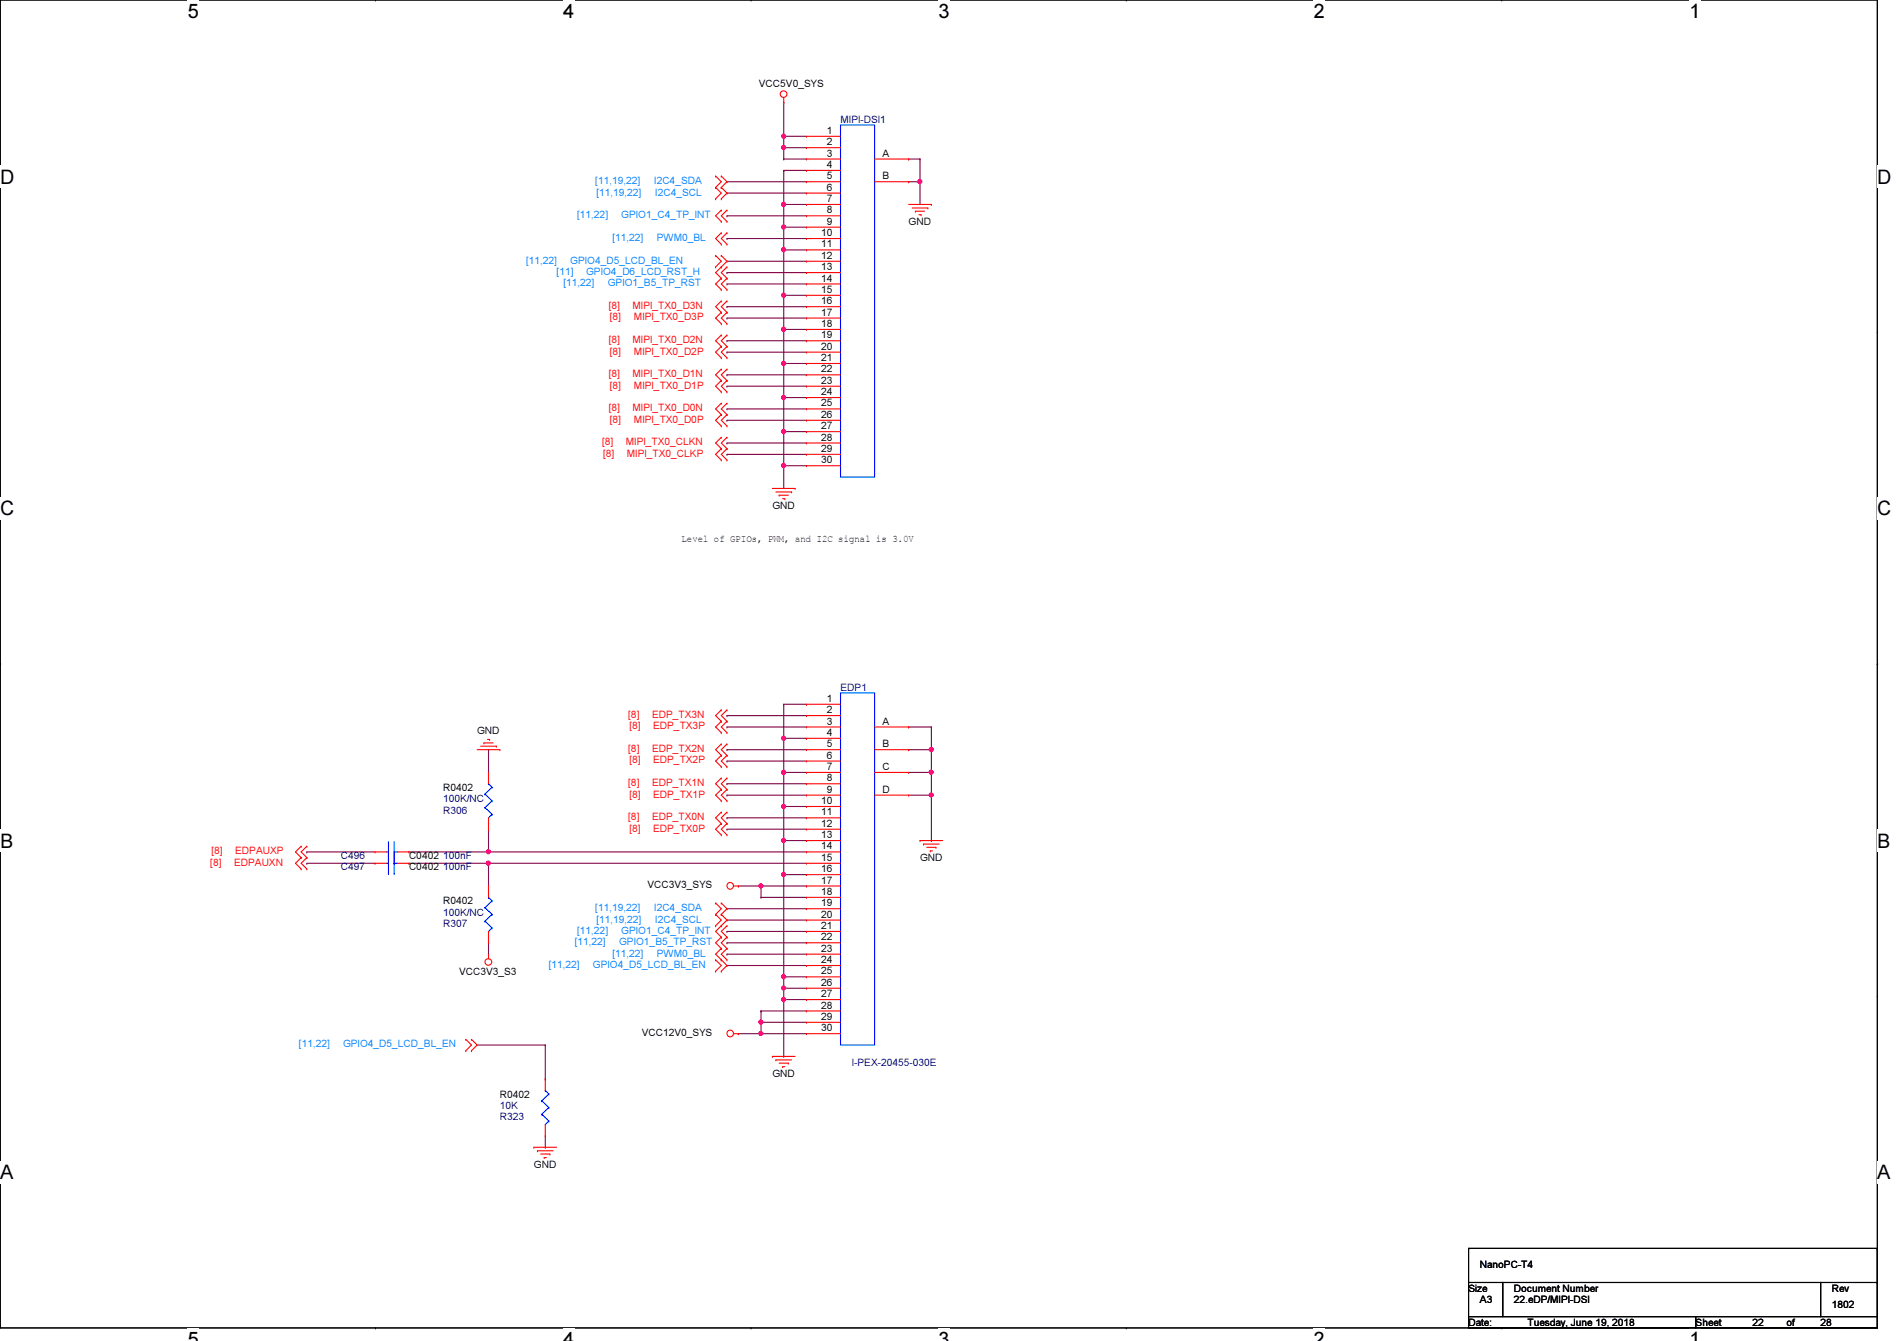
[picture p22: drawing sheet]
<svg xmlns="http://www.w3.org/2000/svg" width="297mm" height="210mm" viewBox="0 0 297 210" stroke-linecap="round" stroke-linejoin="round" font-family="sans-serif">
<defs><g id="words">
<g font-size="3.1">
<text x="29.4" y="2.8">5</text>
<text x="88.2" y="2.8">4</text>
<text x="147" y="2.8">3</text>
<text x="205.7" y="2.8">2</text>
<text x="264.5" y="2.8">1</text>
<text x="0" y="28.7">D</text>
<text x="294" y="28.7">D</text>
<text x="0" y="80.7">C</text>
<text x="294" y="80.7">C</text>
<text x="0" y="132.7">B</text>
<text x="294" y="132.7">B</text>
<text x="0" y="184.6">A</text>
<text x="294" y="184.6">A</text>
<text x="29.4" y="210.7">5</text>
<text x="88.2" y="210.7">4</text>
<text x="147" y="210.7">3</text>
<text x="205.7" y="210.7">2</text>
<text x="264.5" y="210.7">1</text>
</g>
<g font-size="1.6">
<text x="118.8" y="13.5">VCC5V0_SYS</text>
<text x="129.5" y="21">1</text>
<text x="129.5" y="22.7">2</text>
<text x="129.5" y="24.5">3</text>
<text x="129.5" y="26.3">4</text>
<text x="129.5" y="28.1">5</text>
<text x="129.5" y="29.8">6</text>
<text x="138.2" y="24.5">A</text>
<text x="138.2" y="28.1">B</text>
<text x="129.5" y="31.6">7</text>
<text x="129.5" y="33.4">8</text>
<text x="129.5" y="35.2">9</text>
<text x="142.3" y="35.2">GND</text>
<text x="128.6" y="37">10</text>
<text x="128.6" y="38.7">11</text>
<text x="128.6" y="40.5">12</text>
<text x="128.6" y="42.3">13</text>
<text x="128.6" y="44.1">14</text>
<text x="128.6" y="45.8">15</text>
<text x="128.6" y="47.6">16</text>
<text x="128.6" y="49.4">17</text>
<text x="128.6" y="51.2">18</text>
<text x="128.6" y="53">19</text>
<text x="128.6" y="54.7">20</text>
<text x="128.6" y="56.5">21</text>
<text x="128.6" y="58.3">22</text>
<text x="128.6" y="60.1">23</text>
<text x="128.6" y="61.8">24</text>
<text x="128.6" y="63.6">25</text>
<text x="128.6" y="65.4">26</text>
<text x="128.6" y="67.2">27</text>
<text x="128.6" y="69">28</text>
<text x="128.6" y="70.7">29</text>
<text x="128.6" y="72.5">30</text>
<text x="120.9" y="79.7">GND</text>
<text x="106.7" y="84.8">Level of GPIOs, PWM, and I2C signal is 3.0V</text>
<text x="129.5" y="109.9">1</text>
<text x="129.5" y="111.6">2</text>
<text x="129.5" y="113.4">3</text>
<text x="138.2" y="113.4">A</text>
<text x="74.7" y="114.9">GND</text>
<text x="129.5" y="115.2">4</text>
<text x="129.5" y="117">5</text>
<text x="129.5" y="118.7">6</text>
<text x="138.2" y="117">B</text>
<text x="69.4" y="123.8">R0402</text>
<text x="128.6" y="125.9">10</text>
<text x="129.5" y="120.5">7</text>
<text x="129.5" y="122.3">8</text>
<text x="129.5" y="124.1">9</text>
<text x="138.2" y="120.5">C</text>
<text x="138.2" y="124.1">D</text>
<text x="128.6" y="127.6">11</text>
<text x="128.6" y="129.4">12</text>
<text x="128.6" y="131.2">13</text>
<text x="64" y="134.5">C0402</text>
<text x="64" y="136.2">C0402</text>
<text x="128.6" y="133">14</text>
<text x="128.6" y="134.7">15</text>
<text x="128.6" y="136.5">16</text>
<text x="144.1" y="134.8">GND</text>
<text x="69.4" y="141.6">R0402</text>
<text x="101.4" y="139.1">VCC3V3_SYS</text>
<text x="128.6" y="138.3">17</text>
<text x="128.6" y="140.1">18</text>
<text x="128.6" y="141.9">19</text>
<text x="128.6" y="143.6">20</text>
<text x="128.6" y="145.4">21</text>
<text x="128.6" y="147.2">22</text>
<text x="128.6" y="149">23</text>
<text x="71.9" y="152.6">VCC3V3_S3</text>
<text x="128.6" y="150.7">24</text>
<text x="128.6" y="152.5">25</text>
<text x="128.6" y="154.3">26</text>
<text x="128.6" y="156.1">27</text>
<text x="128.6" y="157.9">28</text>
<text x="128.6" y="159.6">29</text>
<text x="128.6" y="161.4">30</text>
<text x="100.5" y="162.2">VCC12V0_SYS</text>
<text x="78.3" y="171.8">R0402</text>
<text x="120.9" y="168.6">GND</text>
<text x="83.6" y="182.8">GND</text>
<text x="230" y="202.2">Size</text>
<text x="231.7" y="198.5">NanoPC-T4</text>
<text x="231.7" y="204">A3</text>
<text x="237.1" y="204">22.eDP/MIPI-DSI</text>
<text x="237.1" y="202.2">Document Number</text>
<text x="286.8" y="202.2">Rev</text>
<text x="230" y="207.5">Date:</text>
<text x="239.2" y="207.5">Tuesday, June 19, 2018</text>
<text x="265.5" y="207.5">Sheet</text>
<text x="274.4" y="207.5">22</text>
<text x="279.7" y="207.5">of</text>
<text x="285.1" y="207.5">28</text>
<text x="286.8" y="204.7">1802</text>
</g>
<g font-size="1.6" fill="#000080">
<text x="131.6" y="19.2">MIPI-DSI1</text>
<text x="131.6" y="108.1">EDP1</text>
<text x="69.4" y="125.6">100K/NC</text>
<text x="69.4" y="127.3">R306</text>
<text x="53.4" y="134.5">C496</text>
<text x="53.4" y="136.2">C497</text>
<text x="69.4" y="134.5">100nF</text>
<text x="69.4" y="136.2">100nF</text>
<text x="69.4" y="143.3">100K/NC</text>
<text x="69.4" y="145.1">R307</text>
<text x="133.4" y="166.8">I-PEX-20455-030E</text>
<text x="78.3" y="173.6">10K</text>
<text x="78.3" y="175.3">R323</text>
</g>
<g font-size="1.6" fill="#0080ff">
<text x="93.2" y="28.8">[11,19,22]</text>
<text x="102.4" y="28.8">I2C4_SDA</text>
<text x="90.4" y="34.2">[11,22]</text>
<text x="93.4" y="30.6">[11,19,22]</text>
<text x="97.3" y="34.2">GPIO1_C4_TP_INT</text>
<text x="102.6" y="30.6">I2C4_SCL</text>
<text x="82.4" y="41.3">[11,22]</text>
<text x="89.3" y="41.3">GPIO4_D5_LCD_BL_EN</text>
<text x="95.9" y="37.7">[11,22]</text>
<text x="102.8" y="37.7">PWM0_BL</text>
<text x="87.2" y="43.1">[11]</text>
<text x="88.2" y="44.8">[11,22]</text>
<text x="91.8" y="43.1">GPIO4_D6_LCD_RST_H</text>
<text x="95.2" y="44.8">GPIO1_B5_TP_RST</text>
<text x="93.2" y="142.6">[11,19,22]</text>
<text x="102.4" y="142.6">I2C4_SDA</text>
<text x="90" y="148">[11,22]</text>
<text x="90.4" y="146.2">[11,22]</text>
<text x="93.4" y="144.4">[11,19,22]</text>
<text x="95.9" y="149.7">[11,22]</text>
<text x="96.9" y="148">GPIO1_B5_TP_RST</text>
<text x="97.3" y="146.2">GPIO1_C4_TP_INT</text>
<text x="102.6" y="144.4">I2C4_SCL</text>
<text x="102.8" y="149.7">PWM0_BL</text>
<text x="85.9" y="151.5">[11,22]</text>
<text x="92.8" y="151.5">GPIO4_D5_LCD_BL_EN</text>
<text x="46.8" y="164">[11,22]</text>
<text x="53.7" y="164">GPIO4_D5_LCD_BL_EN</text>
</g>
<g font-size="1.6" fill="#f00">
<text x="95.3" y="48.4">[8]</text>
<text x="95.3" y="53.7">[8]</text>
<text x="95.5" y="50.2">[8]</text>
<text x="99.1" y="48.4">MIPI_TX0_D3N</text>
<text x="99.1" y="53.7">MIPI_TX0_D2N</text>
<text x="99.3" y="50.2">MIPI_TX0_D3P</text>
<text x="95.3" y="59.1">[8]</text>
<text x="95.5" y="55.5">[8]</text>
<text x="99.1" y="59.1">MIPI_TX0_D1N</text>
<text x="99.3" y="55.5">MIPI_TX0_D2P</text>
<text x="95.3" y="64.4">[8]</text>
<text x="95.5" y="60.8">[8]</text>
<text x="99.1" y="64.4">MIPI_TX0_D0N</text>
<text x="99.3" y="60.8">MIPI_TX0_D1P</text>
<text x="94.3" y="69.7">[8]</text>
<text x="94.4" y="71.5">[8]</text>
<text x="95.5" y="66.2">[8]</text>
<text x="98" y="69.7">MIPI_TX0_CLKN</text>
<text x="98.2" y="71.5">MIPI_TX0_CLKP</text>
<text x="99.3" y="66.2">MIPI_TX0_D0P</text>
<text x="98.4" y="112.4">[8]</text>
<text x="102.1" y="112.4">EDP_TX3N</text>
<text x="98.4" y="117.7">[8]</text>
<text x="98.5" y="119.5">[8]</text>
<text x="98.5" y="114.2">[8]</text>
<text x="102.1" y="117.7">EDP_TX2N</text>
<text x="102.3" y="119.5">EDP_TX2P</text>
<text x="102.3" y="114.2">EDP_TX3P</text>
<text x="98.4" y="123.1">[8]</text>
<text x="98.5" y="124.8">[8]</text>
<text x="102.1" y="123.1">EDP_TX1N</text>
<text x="102.3" y="124.8">EDP_TX1P</text>
<text x="98.4" y="128.4">[8]</text>
<text x="98.5" y="130.2">[8]</text>
<text x="102.1" y="128.4">EDP_TX0N</text>
<text x="102.3" y="130.2">EDP_TX0P</text>
<text x="32.9" y="135.5">[8]</text>
<text x="33.1" y="133.7">[8]</text>
<text x="36.7" y="135.5">EDPAUXN</text>
<text x="36.8" y="133.7">EDPAUXP</text>
</g>
</g></defs>
<path d="M0 0h294v207.9h-294z" fill="none" stroke="#000" stroke-width=".17"/>
<g fill="#fff">
<path d="M29.4 0h1.8v3.5h-1.8z"/>
<path d="M29.4 207.9h1.8v2h-1.8z"/>
</g>
<path d="M58.8 0h.1M58.8 207.9h.1" fill="none" stroke="#000" stroke-width=".17"/>
<g fill="#fff">
<path d="M88.2 0h1.7v3.5h-1.7z"/>
<path d="M88.2 207.9h1.7v2h-1.7z"/>
</g>
<path d="M117.6 0h.1M117.6 207.9h.1" fill="none" stroke="#000" stroke-width=".17"/>
<g fill="#fff">
<path d="M147 0h1.7v3.5h-1.7z"/>
<path d="M147 207.9h1.7v2h-1.7z"/>
</g>
<path d="M176.4 0h.1M176.4 207.9h.1" fill="none" stroke="#000" stroke-width=".17"/>
<g fill="#fff">
<path d="M205.7 0h1.8v3.5h-1.8z"/>
<path d="M205.7 207.9h1.8v2h-1.8z"/>
</g>
<path d="M235.2 0h.1M235.2 207.9h.1" fill="none" stroke="#000" stroke-width=".17"/>
<g fill="#fff">
<path d="M264.5 0h1.8v3.5h-1.8z"/>
<path d="M264.5 207.9h1.8v2h-1.8z"/>
<path d="M0 26h2.3v3.4h-2.3z"/>
<path d="M294 26h2.2v3.4h-2.2z"/>
<path d="M0 77.9h2.3v3.5h-2.3z"/>
<path d="M294 77.9h2.2v3.5h-2.2z"/>
</g>
<path d="M0 51.9h.1M294 51.9h.1" fill="none" stroke="#000" stroke-width=".17"/>
<g fill="#fff">
<path d="M0 129.9h2.1v3.4h-2.1z"/>
<path d="M294 129.9h2v3.4h-2z"/>
</g>
<path d="M0 103.9h.1M294 103.9h.1" fill="none" stroke="#000" stroke-width=".17"/>
<path d="M0 103.9h.1M294 103.9h.1" fill="none" stroke="#000" stroke-width=".16"/>
<g fill="#fff">
<path d="M0 181.8h2.1v3.5h-2.1z"/>
<path d="M294 181.8h2v3.5h-2z"/>
</g>
<path d="M0 155.9h.1M294 155.9h.1" fill="none" stroke="#000" stroke-width=".17"/>
<path d="M122.7 46.2h.1M122.7 46.2h3.6" fill="none" stroke="#800040" stroke-width=".17"/>
<circle cx="122.7" cy="46.2" r=".32" fill="#f0f"/>
<circle cx="122.7" cy="46.2" r=".32" fill="none" stroke="#f0f" stroke-width=".17"/>
<path d="M122.7 46.2h.1M122.7 51.6h.1M122.7 46.2v10.7M122.7 51.6h3.6" fill="none" stroke="#800040" stroke-width=".17"/>
<circle cx="122.7" cy="56.9" r=".32" fill="#f0f"/>
<circle cx="122.7" cy="56.9" r=".32" fill="none" stroke="#f0f" stroke-width=".17"/>
<circle cx="122.7" cy="51.5" r=".32" fill="#f0f"/>
<circle cx="122.7" cy="51.5" r=".32" fill="none" stroke="#f0f" stroke-width=".17"/>
<path d="M122.7 56.9h.1M122.7 56.9h3.6M122.7 56.9v10.7M122.7 62.2h.1M122.7 62.2h3.6" fill="none" stroke="#800040" stroke-width=".17"/>
<circle cx="122.7" cy="67.5" r=".32" fill="#f0f"/>
<circle cx="122.7" cy="67.5" r=".32" fill="none" stroke="#f0f" stroke-width=".17"/>
<circle cx="122.7" cy="62.2" r=".32" fill="#f0f"/>
<circle cx="122.7" cy="62.2" r=".32" fill="none" stroke="#f0f" stroke-width=".17"/>
<g fill="none" stroke="#800040" stroke-width=".17">
<path d="M113.8 33.8h.1M113.8 28.4h.1M113.8 30.2h.1M113.8 33.8h12.5M113.8 28.4h12.5M113.8 30.2h12.5M122.7 21.3h.1M122.7 21.3h3.6M113.8 58.7h.1M113.8 55.1h.1M113.8 53.3h.1M113.8 48h.1"/>
<path d="M113.8 49.8h.1M113.8 42.7h.1M113.8 58.7h12.5M113.8 55.1h12.5M113.8 53.3h12.5M113.8 48h12.5M113.8 49.8h12.5M113.8 42.7h12.5M113.8 69.3h.1M113.8 71.1h.1M113.8 64h.1M113.8 65.8h.1"/>
<path d="M113.8 60.5h.1M113.8 69.3h12.5M113.8 71.1h12.5M113.8 64h12.5M113.8 65.8h12.5M113.8 60.5h12.5M122.7 67.6h.1M122.7 72.9h.1M122.7 67.6h3.6M122.7 72.9v3.6M122.7 72.9h3.6"/>
</g>
<circle cx="122.7" cy="21.3" r=".32" fill="#f0f"/>
<circle cx="122.7" cy="21.3" r=".32" fill="none" stroke="#f0f" stroke-width=".17"/>
<path d="M122.7 16h.1M122.7 16v5.3M122.7 23.1h.1M122.7 23.1h3.6" fill="none" stroke="#800040" stroke-width=".17"/>
<circle cx="122.7" cy="23.1" r=".32" fill="#f0f"/>
<circle cx="122.7" cy="23.1" r=".32" fill="none" stroke="#f0f" stroke-width=".17"/>
<path d="M122.7 24.9h.1M122.7 23.1h.1M122.7 26.7h.1M122.7 32h.1M122.7 24.9h3.6M122.7 23.1v1.8M122.7 26.7v5.3M122.7 26.7h3.6M122.7 32h3.6" fill="none" stroke="#800040" stroke-width=".17"/>
<circle cx="122.7" cy="32" r=".32" fill="#f0f"/>
<circle cx="122.7" cy="32" r=".32" fill="none" stroke="#f0f" stroke-width=".17"/>
<path d="M122.7 32h.1M122.7 35.6h.1M122.7 32v7.1M122.7 35.6h3.6" fill="none" stroke="#800040" stroke-width=".17"/>
<circle cx="122.7" cy="39.1" r=".32" fill="#f0f"/>
<circle cx="122.7" cy="39.1" r=".32" fill="none" stroke="#f0f" stroke-width=".17"/>
<circle cx="122.7" cy="35.5" r=".32" fill="#f0f"/>
<circle cx="122.7" cy="35.5" r=".32" fill="none" stroke="#f0f" stroke-width=".17"/>
<path d="M122.7 67.6h.1M122.7 67.6v5.3" fill="none" stroke="#800040" stroke-width=".17"/>
<circle cx="122.7" cy="72.9" r=".32" fill="#f0f"/>
<circle cx="122.7" cy="72.9" r=".32" fill="none" stroke="#f0f" stroke-width=".17"/>
<path d="M142.3 24.9h.1M142.3 24.9h1.8M144.1 24.9h.1M144.1 24.9v3.5" fill="none" stroke="#800040" stroke-width=".17"/>
<circle cx="144" cy="28.4" r=".32" fill="#f0f"/>
<circle cx="144" cy="28.4" r=".32" fill="none" stroke="#f0f" stroke-width=".17"/>
<g fill="none" stroke="#800040" stroke-width=".17">
<path d="M113.8 37.3h.1M113.8 37.3h12.5M122.7 39.1h.1M122.7 21.3h.1M122.7 39.1h3.6M122.7 21.3v1.8M122.7 39.1v7.1M142.3 28.4h.1M142.3 28.4h1.8M144.1 28.4h.1M144.1 28.4v3.6M113.8 40.9h.1"/>
<path d="M113.8 40.9h12.5M113.8 122.7h.1M113.8 124.5h.1M113.8 129.8h.1M113.8 128h.1M113.8 122.7h12.5M113.8 124.5h12.5M113.8 129.8h12.5M113.8 128h12.5M122.7 120.9h.1M122.7 126.2h.1M122.7 120.9v10.7"/>
<path d="M122.7 120.9h3.6M122.7 126.2h3.6"/>
</g>
<circle cx="122.7" cy="131.5" r=".32" fill="#f0f"/>
<circle cx="122.7" cy="131.5" r=".32" fill="none" stroke="#f0f" stroke-width=".17"/>
<circle cx="122.7" cy="126.2" r=".32" fill="#f0f"/>
<circle cx="122.7" cy="126.2" r=".32" fill="none" stroke="#f0f" stroke-width=".17"/>
<path d="M64 133.3h.1M64 133.3h12.5M122.7 131.6h.1M122.7 131.6h3.6M122.7 131.6v5.3" fill="none" stroke="#800040" stroke-width=".17"/>
<circle cx="76.5" cy="133.3" r=".32" fill="#f0f"/>
<circle cx="76.5" cy="133.3" r=".32" fill="none" stroke="#f0f" stroke-width=".17"/>
<path d="M64 135.1h.1M64 135.1h12.5" fill="none" stroke="#800040" stroke-width=".17"/>
<circle cx="76.5" cy="135.1" r=".32" fill="#f0f"/>
<circle cx="76.5" cy="135.1" r=".32" fill="none" stroke="#f0f" stroke-width=".17"/>
<g fill="none" stroke="#800040" stroke-width=".17">
<path d="M76.5 117.3h.1M76.5 117.3v3.6M48 135.1h.1M48 133.3h.1M48 135.1h10.7M48 133.3h10.7M76.5 135.1h.1M76.5 133.3h.1M76.5 129.8h.1M76.5 135.1h49.8M76.5 133.3h49.8M76.5 129.8v3.5"/>
<path d="M76.5 135.1v3.6M122.7 136.9h.1M122.7 136.9h3.6M122.7 136.9v16M76.5 147.6h.1M76.5 147.6v1.8M122.7 152.9h.1"/>
</g>
<circle cx="122.7" cy="136.9" r=".32" fill="#f0f"/>
<circle cx="122.7" cy="136.9" r=".32" fill="none" stroke="#f0f" stroke-width=".17"/>
<circle cx="122.7" cy="152.9" r=".32" fill="#f0f"/>
<circle cx="122.7" cy="152.9" r=".32" fill="none" stroke="#f0f" stroke-width=".17"/>
<path d="M142.3 117.3h.1M142.3 113.8h.1M142.3 117.3h3.5M142.3 113.8h3.5M145.8 113.8h.1M145.8 113.8v7.1M145.8 120.9h.1" fill="none" stroke="#800040" stroke-width=".17"/>
<circle cx="145.8" cy="117.3" r=".32" fill="#f0f"/>
<circle cx="145.8" cy="117.3" r=".32" fill="none" stroke="#f0f" stroke-width=".17"/>
<path d="M113.8 112h.1M113.8 117.3h.1M113.8 119.1h.1M113.8 113.8h.1M113.8 112h12.5M113.8 117.3h12.5M113.8 119.1h12.5M113.8 113.8h12.5M122.7 115.6h.1M122.7 115.6v5.3" fill="none" stroke="#800040" stroke-width=".17"/>
<circle cx="122.7" cy="120.9" r=".32" fill="#f0f"/>
<circle cx="122.7" cy="120.9" r=".32" fill="none" stroke="#f0f" stroke-width=".17"/>
<circle cx="122.7" cy="115.5" r=".32" fill="#f0f"/>
<circle cx="122.7" cy="115.5" r=".32" fill="none" stroke="#f0f" stroke-width=".17"/>
<path d="M122.7 110.2h.1M122.7 110.2v5.4h3.6M122.7 110.2h3.6M126.3 115.6h.1M126.3 110.2h.1M115.6 161.8h.1M119.2 160h.1M119.2 160v1.8h-3.6M119.2 160h7.1" fill="none" stroke="#800040" stroke-width=".17"/>
<circle cx="119.1" cy="161.8" r=".32" fill="#f0f"/>
<circle cx="119.1" cy="161.8" r=".32" fill="none" stroke="#f0f" stroke-width=".17"/>
<path d="M119.2 158.2h.1M119.2 158.2h7.1M119.2 158.2v1.8M119.2 161.8h.1M119.2 161.8h7.1" fill="none" stroke="#800040" stroke-width=".17"/>
<circle cx="119.1" cy="160" r=".32" fill="#f0f"/>
<circle cx="119.1" cy="160" r=".32" fill="none" stroke="#f0f" stroke-width=".17"/>
<path d="M122.7 156.5h.1M122.7 154.7h.1M122.7 156.5h3.6M122.7 154.7v10.7M122.7 154.7h3.6M122.7 165.4h.1" fill="none" stroke="#800040" stroke-width=".17"/>
<circle cx="122.7" cy="154.7" r=".32" fill="#f0f"/>
<circle cx="122.7" cy="154.7" r=".32" fill="none" stroke="#f0f" stroke-width=".17"/>
<circle cx="122.7" cy="156.4" r=".32" fill="#f0f"/>
<circle cx="122.7" cy="156.4" r=".32" fill="none" stroke="#f0f" stroke-width=".17"/>
<g fill="none" stroke="#800040" stroke-width=".17">
<path d="M115.6 138.7h.1M115.6 138.7h10.7M119.2 138.7h.1M119.2 138.7v1.8M126.3 138.7h.1M113.8 142.2h.1M113.8 144h.1M113.8 145.8h.1M113.8 149.4h.1M113.8 151.1h.1M113.8 142.2h12.5M113.8 144h12.5"/>
<path d="M113.8 145.8h12.5M113.8 149.4h12.5M113.8 151.1h12.5M119.2 140.5h.1M119.2 140.5h7.1M122.7 152.9h.1M122.7 154.7h.1M122.7 152.9h3.6M122.7 152.9v1.8"/>
</g>
<circle cx="119.1" cy="138.7" r=".32" fill="#f0f"/>
<circle cx="119.1" cy="138.7" r=".32" fill="none" stroke="#f0f" stroke-width=".17"/>
<path d="M113.8 44.4h.1M113.8 44.4h12.5M142.3 120.9h3.5M145.8 120.9h.1M145.8 124.5h.1M145.8 120.9v3.6M113.8 147.6h.1M113.8 147.6h12.5" fill="none" stroke="#800040" stroke-width=".17"/>
<circle cx="145.8" cy="120.9" r=".32" fill="#f0f"/>
<circle cx="145.8" cy="120.9" r=".32" fill="none" stroke="#f0f" stroke-width=".17"/>
<path d="M142.3 124.5h3.5M145.8 124.5h.1M145.8 131.6h.1M145.8 124.5v7.1" fill="none" stroke="#800040" stroke-width=".17"/>
<circle cx="145.8" cy="124.4" r=".32" fill="#f0f"/>
<circle cx="145.8" cy="124.4" r=".32" fill="none" stroke="#f0f" stroke-width=".17"/>
<path d="M74.7 163.6h10.7M85.4 163.6h.1M85.4 168.9h.1M85.4 179.6h.1M85.4 163.6v5.3M85.4 177.8v1.8" fill="none" stroke="#800040" stroke-width=".17"/>
<g fill="none" stroke="#f00" stroke-width=".17">
<path d="M122.7 16h.1M122.7 15.3v.7M112.1 29.3h.1M112.1 27.6h.1M112.1 31.1h.1M112.1 27.6l.8 .8-.8 .9M112.1 29.3l.8 .9-.8 .9M112.9 34.7h.1M112.9 32.9h.1M112.9 38.2h.1M112.9 36.4h.1M112.9 27.6h.1"/>
<path d="M112.9 29.3h.1M112.9 31.1h.1M112.9 32.9l-.8 .9 .8 .9M112.9 36.4l-.8 .9 .8 .9M112.9 27.6l.9 .8-.9 .9M112.9 29.3l.9 .9-.9 .9M113.8 34.7h.1M113.8 32.9h.1M113.8 38.2h.1M113.8 36.4h.1M113.8 32.9l-.9 .9 .9 .9M113.8 36.4l-.9 .9 .9 .9"/>
<path d="M126.3 21.3h.1M126.3 23.1h.1M126.3 24.9h.1M126.3 26.7h.1M126.3 28.4h.1M126.3 30.2h.1M126.3 32h.1M126.3 33.8h.1M126.3 35.6h.1M126.3 37.3h.1M126.3 39.1h.1M126.3 32h5.3"/>
<path d="M126.3 21.3h5.3M126.3 23.1h5.3M126.3 24.9h5.3M126.3 26.7h5.3M126.3 28.4h5.3M126.3 30.2h5.3M126.3 33.8h5.3M126.3 35.6h5.3M126.3 37.3h5.3M126.3 39.1h5.3M136.9 24.9h5.4M136.9 28.4h5.4"/>
<path d="M142.3 24.9h.1M142.3 28.4h.1M142.3 32h3.5M142.8 32.6h2.5M143.3 33.1h.1M143.3 33.1h1.5M143.9 33.6h.3M144.2 33.6h.1M145.3 32.6h.1M145.8 32h.1M112.1 40h.1M112.1 41.8h.1"/>
<path d="M112.1 40l.8 .9-.8 .9M112.9 48.9h.1M112.9 47.1h.1M112.9 50.7h.1M112.9 54.2h.1M112.9 52.5h.1M112.9 56h.1M112.9 59.6h.1M112.9 57.8h.1M112.9 43.6h.1M112.9 41.8h.1M112.9 45.3h.1"/>
<path d="M112.9 40h.1M112.9 47.1l-.8 .9 .8 .9M112.9 48.9l-.8 .9 .8 .9M112.9 52.5l-.8 .8 .8 .9M112.9 54.2l-.8 .9 .8 .9M112.9 59.6l-.8 .9 .8 .8M112.9 57.8l-.8 .9 .8 .9M112.9 40l.9 .9-1.7 1.8 .8 .9M112.9 43.6l-.8 .8 .8 .9M113.8 48.9h.1M113.8 47.1h.1M113.8 50.7h.1"/>
<path d="M113.8 54.2h.1M113.8 52.5h.1M113.8 56h.1M113.8 59.6h.1M113.8 57.8h.1M113.8 43.6h.1M113.8 41.8h.1M113.8 45.3h.1M113.8 47.1l-.9 .9 .9 .9M113.8 48.9l-.9 .9 .9 .9M113.8 52.5l-.9 .8 .9 .9M113.8 54.2l-.9 .9 .9 .9"/>
<path d="M113.8 59.6l-.9 .9 .9 .8M113.8 57.8l-.9 .9 .9 .9M113.8 41.8l-.9 .9 .9 .9M113.8 43.6l-.9 .8 .9 .9M126.3 40.9h.1M126.3 42.7h.1M126.3 44.4h.1M126.3 46.2h.1M126.3 48h.1M126.3 49.8h.1M126.3 51.6h.1M126.3 53.3h.1"/>
<path d="M126.3 55.1h.1M126.3 56.9h.1M126.3 58.7h.1M126.3 40.9h5.3M126.3 42.7h5.3M126.3 44.4h5.3M126.3 46.2h5.3M126.3 48h5.3M126.3 49.8h5.3M126.3 51.6h5.3M126.3 53.3h5.3M126.3 55.1h5.3"/>
<path d="M126.3 56.9h5.3M126.3 58.7h5.3M112.9 61.3h.1M112.9 72h.1M112.9 70.2h.1M112.9 68.5h.1M112.9 66.7h.1M112.9 64.9h.1M112.9 63.1h.1M112.9 70.2l-.8 .9 .8 .9M112.9 68.5l-.8 .8 .8 .9M112.9 64.9l-.8 .9 .8 .9"/>
<path d="M112.9 63.1l-.8 .9 .8 .9M113.8 61.3h.1M113.8 72h.1M113.8 70.2h.1M113.8 68.5h.1M113.8 66.7h.1M113.8 64.9h.1M113.8 63.1h.1M113.8 70.2l-.9 .9 .9 .9M113.8 68.5l-.9 .8 .9 .9M113.8 64.9l-.9 .9 .9 .9M113.8 63.1l-.9 .9 .9 .9"/>
<path d="M120.9 76.5h3.6M121.5 77h2.4M122 77.5h.1M122 77.5h1.4M122.6 78.1h.3M122.9 78.1h.1M123.9 77h.1M124.5 76.5h.1M126.3 60.5h.1M126.3 62.2h.1M126.3 64h.1M126.3 65.8h.1"/>
<path d="M126.3 67.6h.1M126.3 69.3h.1M126.3 71.1h.1M126.3 72.9h.1M126.3 60.5h5.3M126.3 62.2h5.3M126.3 64h5.3M126.3 65.8h5.3M126.3 67.6h5.3M126.3 69.3h5.3M126.3 71.1h5.3M126.3 72.9h5.3"/>
<path d="M74.7 117.3h3.6M75.3 116.8h2.4M75.8 116.3h.1M75.8 116.3h1.4M76.3 115.7h.4M76.7 115.7h.1M77.7 116.8h.1M78.3 117.3h.1M112.9 111.1h.1M112.9 112.9h.1M112.9 118.2h.1M112.9 116.5h.1"/>
<path d="M112.9 114.7h.1M112.9 111.1l-.8 .9 .8 .9M112.9 118.2l-.8 .9 .8 .9M112.9 116.5l-.8 .8 .8 .9M112.9 112.9l-.8 .9 .8 .9M113.8 111.1h.1M113.8 112.9h.1M113.8 118.2h.1M113.8 116.5h.1M113.8 114.7h.1M113.8 111.1l-.9 .9 .9 .9M113.8 118.2l-.9 .9 .9 .9"/>
<path d="M113.8 116.5l-.9 .8 .9 .9M113.8 112.9l-.9 .9 .9 .9M126.3 110.2h.1M126.3 112h.1M126.3 113.8h.1M126.3 115.6h.1M126.3 117.3h.1M126.3 119.1h.1M126.3 117.3h5.3M126.3 110.2h5.3M126.3 112h5.3M126.3 113.8h5.3"/>
<path d="M126.3 115.6h5.3M126.3 119.1h5.3M136.9 117.3h5.4M136.9 113.8h5.4M142.3 113.8h.1M142.3 117.3h.1M47.2 132.5h.1M47.2 134.2h.1M47.2 136h.1M47.2 132.5l-.9 .8 .9 .9M47.2 134.2l-.9 .9 .9 .9M48 132.5h.1"/>
<path d="M48 134.2h.1M48 136h.1M48 132.5l-.8 .8 .8 .9M48 134.2l-.8 .9 .8 .9M58.7 133.3h.1M58.7 135.1h.1M58.7 133.3h1.8M58.7 135.1h1.8M62.3 133.3h1.7M62.3 135.1h1.7M64 133.3h.1M64 135.1h.1"/>
<path d="M76.5 129.8h.1M76.5 120.9h.1M76.5 138.7h.1M76.5 120.9v1.8M76.5 128v1.8M76.5 138.7v1.8M112.9 121.8h.1M112.9 123.6h.1M112.9 125.3h.1M112.9 128.9h.1M112.9 130.7h.1M112.9 127.1h.1"/>
<path d="M112.9 120h.1M112.9 121.8l-.8 .9 .8 .9M112.9 123.6l-.8 .9 .8 .8M112.9 128.9l-.8 .9 .8 .9M112.9 127.1l-.8 .9 .8 .9M113.8 121.8h.1M113.8 123.6h.1M113.8 125.3h.1M113.8 128.9h.1M113.8 130.7h.1M113.8 127.1h.1M113.8 120h.1"/>
<path d="M113.8 121.8l-.9 .9 .9 .9M113.8 123.6l-.9 .9 .9 .8M113.8 128.9l-.9 .9 .9 .9M113.8 127.1l-.9 .9 .9 .9M114.9 138.7h.7M115.6 138.7h.1M126.3 120.9h.1M126.3 122.7h.1M126.3 124.5h.1M126.3 126.2h.1M126.3 128h.1M126.3 129.8h.1"/>
<path d="M126.3 131.6h.1M126.3 133.3h.1M126.3 135.1h.1M126.3 136.9h.1M126.3 138.7h.1M126.3 131.6h5.3M126.3 138.7h5.3M126.3 120.9h5.3M126.3 122.7h5.3M126.3 124.5h5.3M126.3 126.2h5.3M126.3 128h5.3"/>
<path d="M126.3 129.8h5.3M126.3 133.3h5.3M126.3 135.1h5.3M126.3 136.9h5.3M136.9 120.9h5.4M136.9 124.5h5.4M142.3 120.9h.1M142.3 124.5h.1M144.1 131.6h.1M144.1 131.6h3.5M144.6 132.1h.1M144.6 132.1h2.5"/>
<path d="M145.1 132.6h1.5M145.7 133.2h.1M145.7 133.2h.3M146.6 132.6h.1M76.5 149.4h.1M76.5 147.6h.1M76.5 145.8v1.8M76.5 149.4v.7M112.1 144.9h.1M112.1 143.1h.1M112.1 141.4h.1M112.1 150.2h.1"/>
<path d="M112.1 152h.1M112.1 143.1l.8 .9-.8 .9M112.1 141.4l.8 .8-.8 .9M112.1 150.2l.8 .9-.8 .9M112.9 143.1h.1M112.9 144.9h.1M112.9 141.4h.1M112.9 148.5h.1M112.9 150.2h.1M112.9 146.7h.1M112.9 152h.1M112.9 143.1l.9 .9-1.7 1.8 .8 .9"/>
<path d="M112.9 141.4l.9 .8-.9 .9M112.9 148.5l-.8 .9 1.7 1.7-.9 .9M112.9 146.7l-.8 .9 .8 .9M113.8 148.5h.1M113.8 150.2h.1M113.8 144.9h.1M113.8 146.7h.1M113.8 148.5l-.9 .9 .9 .8M113.8 144.9l-.9 .9 .9 .9M113.8 146.7l-.9 .9 .9 .9M126.3 140.5h.1M126.3 142.2h.1"/>
<path d="M126.3 144h.1M126.3 145.8h.1M126.3 147.6h.1M126.3 149.4h.1M126.3 151.1h.1M126.3 152.9h.1M126.3 154.7h.1M126.3 156.5h.1M126.3 158.2h.1M126.3 140.5h5.3M126.3 142.2h5.3M126.3 144h5.3"/>
<path d="M126.3 145.8h5.3M126.3 147.6h5.3M126.3 149.4h5.3M126.3 151.1h5.3M126.3 152.9h5.3M126.3 154.7h5.3M126.3 156.5h5.3M126.3 158.2h5.3M72.9 162.7h.1M72.9 164.5h.1M72.9 162.7l.9 .9-.9 .9M73.8 164.5h.1"/>
<path d="M73.8 162.7h.1M73.8 162.7l.9 .9-.9 .9M83.6 179.6h.1M83.6 179.6h3.6M85.4 177.8h.1M85.4 168.9h.1M85.4 168.9v1.8M85.4 176v1.8M114.9 161.8h.7M115.6 161.8h.1M120.9 165.4h.1M120.9 165.4h3.6"/>
<path d="M121.5 165.9h.1M121.5 165.9h2.4M122 166.4h1.4M122.6 167h.1M122.6 167h.3M123.4 166.4h.1M126.3 160h.1M126.3 161.8h.1M126.3 161.8h5.3M126.3 160h5.3M84.2 180.1h.1M84.2 180.1h2.4"/>
<path d="M84.7 180.6h1.4M85.2 181.2h.1M85.2 181.2h.4M86.1 180.6h.1"/>
<circle cx="122.7" cy="14.7" r=".52"/>
<circle cx="114.3" cy="138.7" r=".52"/>
<circle cx="76.5" cy="150.6" r=".52"/>
<circle cx="114.3" cy="161.8" r=".52"/>
</g>
<path d="M230 195.4h.1M230 195.4v5.3M230 195.4h64M294 195.4h.1M294 195.4v5.3M230 200.7h5.3v5.4h-5.3zM230 206.1h35.5v1.8h-35.5zM235.3 200.7h49.8v5.4h-49.8zM265.5 206.1h28.5v1.8h-28.5zM285.1 200.7h8.9v5.4h-8.9zM294 200.7h.1" fill="none" stroke="#000" stroke-width=".17"/>
<g fill="none" stroke="#00f" stroke-width=".17">
<path d="M131.6 19.6h5.3v55.1h-5.3zM131.6 108.5h5.3v55.1h-5.3zM60.5 133.3h.3M60.5 135.1h.3M60.8 133.3h.1M60.8 135h.1M60.8 135.1h.1M60.8 136.7h.1M60.8 131.7v5M61.7 135h.1M61.7 133.3h.1M61.7 136.7h.1"/>
<path d="M61.7 135.1h.1M61.7 133.3h.6M61.7 131.7v5M61.7 135.1h.6M75.9 126.4h.1M75.9 124.3h.1M75.9 126.4l1.1 1.1M75.9 124.3l1.1 1M76.5 122.7h.1M76.5 122.7l.5 .5M77 127.5h.1M77 125.3h.1"/>
<path d="M77 123.2h.1M77 127.5l-.5 .5M77 125.3l-1.1 1.1M77 123.2l-1.1 1.1M75.9 144.2h.1M75.9 142.1h.1M75.9 144.2l1.1 1M75.9 142.1l1.1 1M76.5 140.5h.1M76.5 140.5l.5 .5M77 145.2h.1M77 143.1h.1"/>
<path d="M77 141h.1M77 145.2l-.5 .6M77 143.1l-1.1 1.1M77 141l-1.1 1.1M84.8 174.4h.1M84.8 172.3h.1M84.8 174.4l1.1 1.1M84.8 172.3l1.1 1.1M85.4 170.7h.1M85.4 170.7l.5 .5M85.9 175.5h.1M85.9 173.4h.1"/>
<path d="M85.9 171.2h.1M85.9 175.5l-.5 .5M85.9 173.4l-1.1 1M85.9 171.2l-1.1 1.1"/>
</g>
<circle cx="122.7" cy="46.2" r=".32" fill="#f0f"/>
<circle cx="122.7" cy="46.2" r=".32" fill="none" stroke="#f0f" stroke-width=".17"/>
<circle cx="122.7" cy="56.9" r=".32" fill="#f0f"/>
<circle cx="122.7" cy="56.9" r=".32" fill="none" stroke="#f0f" stroke-width=".17"/>
<circle cx="122.7" cy="51.5" r=".32" fill="#f0f"/>
<circle cx="122.7" cy="51.5" r=".32" fill="none" stroke="#f0f" stroke-width=".17"/>
<circle cx="122.7" cy="67.5" r=".32" fill="#f0f"/>
<circle cx="122.7" cy="67.5" r=".32" fill="none" stroke="#f0f" stroke-width=".17"/>
<circle cx="122.7" cy="62.2" r=".32" fill="#f0f"/>
<circle cx="122.7" cy="62.2" r=".32" fill="none" stroke="#f0f" stroke-width=".17"/>
<circle cx="122.7" cy="21.3" r=".32" fill="#f0f"/>
<circle cx="122.7" cy="21.3" r=".32" fill="none" stroke="#f0f" stroke-width=".17"/>
<circle cx="122.7" cy="23.1" r=".32" fill="#f0f"/>
<circle cx="122.7" cy="23.1" r=".32" fill="none" stroke="#f0f" stroke-width=".17"/>
<circle cx="122.7" cy="32" r=".32" fill="#f0f"/>
<circle cx="122.7" cy="32" r=".32" fill="none" stroke="#f0f" stroke-width=".17"/>
<circle cx="122.7" cy="39.1" r=".32" fill="#f0f"/>
<circle cx="122.7" cy="39.1" r=".32" fill="none" stroke="#f0f" stroke-width=".17"/>
<circle cx="122.7" cy="35.5" r=".32" fill="#f0f"/>
<circle cx="122.7" cy="35.5" r=".32" fill="none" stroke="#f0f" stroke-width=".17"/>
<circle cx="122.7" cy="72.9" r=".32" fill="#f0f"/>
<circle cx="122.7" cy="72.9" r=".32" fill="none" stroke="#f0f" stroke-width=".17"/>
<circle cx="144" cy="28.4" r=".32" fill="#f0f"/>
<circle cx="144" cy="28.4" r=".32" fill="none" stroke="#f0f" stroke-width=".17"/>
<circle cx="122.7" cy="131.5" r=".32" fill="#f0f"/>
<circle cx="122.7" cy="131.5" r=".32" fill="none" stroke="#f0f" stroke-width=".17"/>
<circle cx="122.7" cy="126.2" r=".32" fill="#f0f"/>
<circle cx="122.7" cy="126.2" r=".32" fill="none" stroke="#f0f" stroke-width=".17"/>
<circle cx="76.5" cy="133.3" r=".32" fill="#f0f"/>
<circle cx="76.5" cy="133.3" r=".32" fill="none" stroke="#f0f" stroke-width=".17"/>
<circle cx="76.5" cy="135.1" r=".32" fill="#f0f"/>
<circle cx="76.5" cy="135.1" r=".32" fill="none" stroke="#f0f" stroke-width=".17"/>
<circle cx="122.7" cy="136.9" r=".32" fill="#f0f"/>
<circle cx="122.7" cy="136.9" r=".32" fill="none" stroke="#f0f" stroke-width=".17"/>
<circle cx="122.7" cy="152.9" r=".32" fill="#f0f"/>
<circle cx="122.7" cy="152.9" r=".32" fill="none" stroke="#f0f" stroke-width=".17"/>
<circle cx="145.8" cy="117.3" r=".32" fill="#f0f"/>
<circle cx="145.8" cy="117.3" r=".32" fill="none" stroke="#f0f" stroke-width=".17"/>
<circle cx="122.7" cy="120.9" r=".32" fill="#f0f"/>
<circle cx="122.7" cy="120.9" r=".32" fill="none" stroke="#f0f" stroke-width=".17"/>
<circle cx="122.7" cy="115.5" r=".32" fill="#f0f"/>
<circle cx="122.7" cy="115.5" r=".32" fill="none" stroke="#f0f" stroke-width=".17"/>
<circle cx="119.1" cy="161.8" r=".32" fill="#f0f"/>
<circle cx="119.1" cy="161.8" r=".32" fill="none" stroke="#f0f" stroke-width=".17"/>
<circle cx="119.1" cy="160" r=".32" fill="#f0f"/>
<circle cx="119.1" cy="160" r=".32" fill="none" stroke="#f0f" stroke-width=".17"/>
<circle cx="122.7" cy="154.7" r=".32" fill="#f0f"/>
<circle cx="122.7" cy="154.7" r=".32" fill="none" stroke="#f0f" stroke-width=".17"/>
<circle cx="122.7" cy="156.4" r=".32" fill="#f0f"/>
<circle cx="122.7" cy="156.4" r=".32" fill="none" stroke="#f0f" stroke-width=".17"/>
<circle cx="119.1" cy="138.7" r=".32" fill="#f0f"/>
<circle cx="119.1" cy="138.7" r=".32" fill="none" stroke="#f0f" stroke-width=".17"/>
<circle cx="145.8" cy="120.9" r=".32" fill="#f0f"/>
<circle cx="145.8" cy="120.9" r=".32" fill="none" stroke="#f0f" stroke-width=".17"/>
<circle cx="145.8" cy="124.4" r=".32" fill="#f0f"/>
<circle cx="145.8" cy="124.4" r=".32" fill="none" stroke="#f0f" stroke-width=".17"/>
<use href="#words"/>
</svg>
